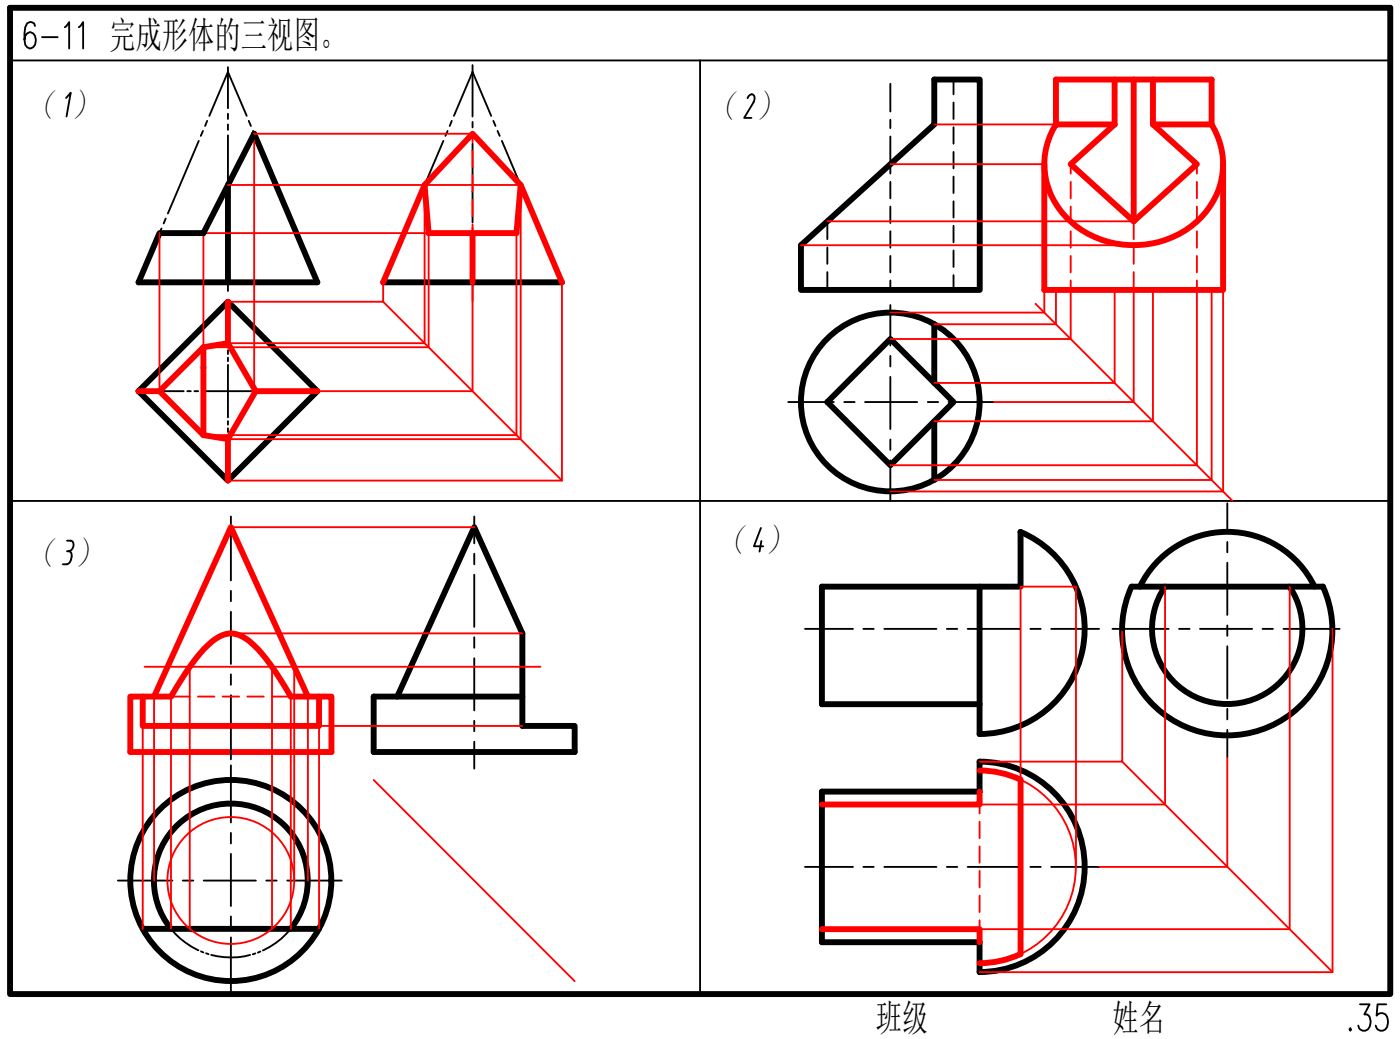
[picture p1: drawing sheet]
<svg xmlns="http://www.w3.org/2000/svg" width="95mm" height="71mm" viewBox="0 0 95 71" stroke-linecap="round" stroke-linejoin="round" font-family="sans-serif">
<defs><g id="words">
<g font-size="3.5">
<text x="52.7" y="9.3" transform="rotate(-90 52.7 9.3)">2）</text>
<text x="6.1" y="39.7" transform="rotate(-90 6.1 39.7)">3）</text>
<text x="53.4" y="39" transform="rotate(-90 53.4 39)">4）</text>
</g>
<g font-size="2.6">
<text x="7.5" y="3.3">完成形体的三视图。</text>
<text x="1.9" y="8">（ ）</text>
<text x="48.4" y="8.1">（ ）</text>
<text x="1.9" y="38.6">（ ）</text>
<text x="49" y="37.7">（ ）</text>
<text x="59.7" y="70.3">班级</text>
<text x="75.9" y="70.3">姓名</text>
</g>
</g></defs>
<g fill="none" stroke="#000" stroke-width=".4">
<path d="M.7 .5h94.1v67.3h-94.1zM15.5 12.6v6.6M17.3 9.1l4.3 10.1h-12.2l1.5-3.3h3zM26.1 19.2h12.2M63.7 5.4h3.1v14.4h-12.2v-3.1l9.1-8.2zM15.5 20.6l6.1 6.1-6.1 6.1-6.1-6.1zM56.4 27.4l4.3-4.3 4.3 4.3-4.3 4.3zM63.7 22.1v4M63.7 28.7v4M66.8 40v10M69.6 36.3a7.2 7.2 0 0 1 4.2 8 7.2 7.2 0 0 1-7 5.7M69.6 36.3v3.7h-13.6v8h10.8"/>
<path d="M77.2 40h13a7.2 7.2 0 0 1-6.5 10.1 7.2 7.2 0 0 1-6.5-10.1zM77.7 40a6.6 6.6 0 0 1 6-3.7 6.6 6.6 0 0 1 5.9 3.7M79.4 40a5.1 5.1 0 0 0 4.3 8 5.1 5.1 0 0 0 4.2-8M27.1 47.5l5.2-11.6 3.3 7.3v6.3h3.6v1.8h-13.7v-3.8h10.1M66.8 51.9a7.2 7.2 0 0 1 7.2 7.2 7.2 7.2 0 0 1-7.2 7.2M66.8 51.9v2.1h-10.8v10.2h10.8v2.1M9.7 63.3h12.1M11.7 63.3a5.2 5.2 0 0 1 .5-7.1 5.2 5.2 0 0 1 7.1 0 5.2 5.2 0 0 1 .5 7.1"/>
<circle cx="60.7" cy="27.4" r="6.1"/>
<circle cx="15.7" cy="60" r="6.9"/>
</g>
<!-- layer: 0 -->
<path d="M.7 4.1h94.1M4.5 6.7l.3-.4-.3 1.6M15.5 19.2v.6M47.7 4.1v63.7M.7 34.1h94.1M92.1 70.1l-.1 .1 .1 .1v-.1M92.7 68.5h.7l-.4 .6h.2a.62 .62 0 0 1 .2 .7 .62 .62 0 0 1-.5 .5l-.2-.1-.1-.3M94.5 68.5h-.6v.7a.41 .41 0 0 1 .7 .1 .6 .6 0 0 1-.5 1l-.2-.1-.1-.3" fill="none" stroke="#000" stroke-width=".13"/>
<path d="M2.4 1.8l-.1-.2-.2-.1-.3 .1a1.89 1.89 0 0 0 0 1.6l.2 .1a.58 .58 0 0 0 .4-.6 .58 .58 0 0 0-.4-.5l-.3 .2v.3M2.9 2.5h1M4.4 1.9l.3-.4v1.8M5.4 1.9l.3-.4v1.8" fill="none" stroke="#000" stroke-width=".13"/>
<g fill="none" stroke="#000" stroke-width=".13">
<path d="M10.7 16.3l-1.3 2.9M11 15.6l-.1 .3M11.3 14.9l-.1 .3M13.6 9.6l-2.2 5M13.8 8.9l-.1 .4M14.1 8.2l-.1 .4M14.3 7.9l1.2-3 1.3 3M15.5 4.6v2.8M15.5 7.8v.3M15.5 8.5v.4M15.5 9.2v5.4M15.5 15v.3"/>
<path d="M15.5 15.7v.4M15.5 16.5v2.7M17 8.2l.1 .4M17.3 8.9l.1 .4M17.5 9.6l2.1 5M19.8 14.9l.1 .3M20.1 15.6l.1 .3M20.4 16.3l1.2 2.9M27.4 16.3l-1.3 2.9M27.7 15.6l-.2 .3M28 14.9l-.2 .3M30.2 9.6l-2.1 5"/>
<path d="M30.5 8.9l-.1 .4M30.8 8.2l-.1 .4M31 7.9l1.2-3 1.3 3M32.2 4.4v3.5M32.2 8.3v.4M32.2 9.1v.3M32.2 9.8v5.4M32.2 15.5v.4M32.2 16.3v.4M32.2 17v3.5M33.6 8.2l.2 .4M33.9 8.9l.2 .4"/>
<path d="M34.2 9.6l2.1 5M36.5 14.9l.1 .3M36.8 15.6l.1 .3M37 16.3l1.3 2.9M9.4 26.7h3.1M12.8 26.7h.2M13.3 26.7h.2M13.8 26.7h3.5M15.5 20.6v3M15.5 23.9v.2M15.5 24.4v.2M15.5 24.9v3.6"/>
<path d="M15.5 28.7v.2M15.5 29.2v.2M15.5 29.7v3.1M17.6 26.7h.2M18.1 26.7h.2M18.6 26.7h3M11.6 63.3a5.3 5.3 0 0 0 1.9 1.5M13.7 64.8l.2 .1M14.1 65h.1M14.4 65.1l1.3 .2 1.4-.2M17.4 65h-.2M17.8 64.9h-.2"/>
<path d="M19.8 63.3l-.6 .7-1.3 .8"/>
</g>
<g fill="none" stroke="#000" stroke-width=".13">
<path d="M60.7 5.7v1.9M60.7 8.2v.5M60.7 9.3v1.9M15.7 35.2v4.4M32.3 35.2v1.8M32.3 37.7v.8M32.3 39.2v3.5M53.7 27.4h3.2M57.6 27.4h.7M59 27.4h3.5M60.7 20.8v2.8M60.7 24.3v.7"/>
<path d="M60.7 25.7v3.5M60.7 30v.7M60.7 31.4v2.7M63.3 27.4h.7M64.7 27.4h3.1M83.7 34.3v1.9M83.7 36.9v.7M83.7 38.4v3.5M15.7 40.3v.7M15.7 41.7v3.6M15.7 46v.7M15.7 47.4v4.4"/>
<path d="M15.7 52.2v3.9M15.7 56.8v.7M15.7 58.2v3.6M32.3 43.4v.8M32.3 44.9v3.5M32.3 49.1v.7M32.3 50.6v1.8M54.9 42.9h3.3M54.9 59.1h3.3M58.9 42.9h.7M58.9 59.1h.7M60.3 42.9h3.6"/>
<path d="M60.3 59.1h3.6M64.6 42.9h.7M64.6 59.1h.7M66 42.9h3.5M66 59.1h3.5M70.3 42.9h.7M70.3 59.1h.7M71.7 42.9h3.2M71.7 59.1h3.2M75.9 42.9h3.8M80.4 42.9h.7M81.8 42.9h3.6"/>
<path d="M83.7 42.6v.7M83.7 44.1v3.5M83.7 48.3v.7M83.7 49.7v2M86.1 42.9h.7M87.5 42.9h3.9M8 60h3.8M12.5 60h.7M13.9 60h3.5M15.7 62.5v.7M15.7 63.9v3.9M18.2 60h.7"/>
<path d="M19.6 60h3.7"/>
</g>
<g fill="none" stroke="#000" stroke-width=".13">
<path d="M56.4 15.1v1.2M56.4 16.9v1.1M56.4 18.5v1.3M60.7 11.2v.6M60.7 12.4v1.1M60.7 14.1v1.1M60.7 15.8v1.1M60.7 17.4v1.2M60.7 19.1v.7M65 5.4v1M65 7v1.1M65 8.7v1.1"/>
<path d="M65 10.4v1.1M65 12v1.2M65 13.7v1.1M65 15.4v1.1M65 17.1v1.1M65 18.8v1"/>
</g>
<g fill="none" stroke="#f00" stroke-width=".13">
<path d="M10.9 15.9v10.8M13.9 15.9h21.3v13.8h-21.3zM15.5 12.6h20v17.3h-20M26.1 19.2v1.4h-10.6M29 12.6v10.8h-13.5M29.2 15.9v7.8h-15.3M32.2 19.2v7.5h-10.6M32.2 9.1h-14.9v17.6M38.3 19.2v13.6h-22.8M54.6 16.7h22.7M56.4 15.1h20.9M60.7 11.2h10.5"/>
<path d="M63.7 8.5h12.3M71.2 19.8v1.5h-10.5M72 19.8v2.3h-8.3M73 19.8v3.3h-12.3M76 19.8v6.3h-12.3M76 16.6v.1M77.3 19.8v7.6h-9.5M78.6 19.8v8.9h-14.9M78.6 8.5h4M81.6 19.8v11.9h-20.9M82.6 19.8v12.9h-18.9M83.4 19.8v13.7h-22.7"/>
<path d="M15.7 35.9h16.6M26.1 20.6l12.2 12.2M70.6 20.7l13.4 13.4M79.4 40v14.8h-23.4M87.9 40v23.3h-31.9M9.7 47.5v15.8M9.9 45.4h27M10.5 47.5v12.5M11.7 47.5v15.8M12.9 45.4v17.9M15.7 43.2h19.9M18.5 45.4v17.9"/>
<path d="M19.8 47.5v15.8M20.1 45.4v14.6M21 47.5v12.5M21.8 47.5v15.8M21.8 49.5h13.8M25.5 53.2l13.7 13.7M66.8 52.5a6.6 6.6 0 0 1 6.6 6.6 6.6 6.6 0 0 1-6.6 6.6M73.4 59.1v-19.1h-3.8v25M76.5 43.1v8.8h-9.7M76.5 51.9l14.4 14.4M83.7 51.7v7.4h-8.8M90.9 42.9v23.4h-24.1"/>
<circle cx="15.7" cy="60" r="4.3"/>
</g>
<g fill="none" stroke="#f00" stroke-width=".4">
<path d="M29 12.6l-2.9 6.6M32.2 9.1l3.3 3.5-.3 3.3h-6l-.2-3.3zM32.2 15.9v3.3M35.5 12.6l2.8 6.6M71.2 11.2v8.6h12.2v-8.6M72 8.5v-3.1h10.6v3.1M76 8.5l-3 2.7 4.3 3.9 4.3-3.9-3-2.7M76 8.5h-4a5.3 5.3 0 0 0 2.7 7.7 6.3 6.3 0 0 0 8.4-3.4 5.1 5.1 0 0 0-.5-4.3h-4M76 5.4v3.1M77.3 5.4v9.7M78.6 5.4v3.1M9.4 26.7h1.5"/>
<path d="M13.9 23.7l-3 3 3 3M13.9 23.7v6M13.9 23.7l1.6-.3 1.9 3.3-1.9 3.2-1.6-.2M15.5 20.6v2.8M15.5 29.9v2.9M17.3 26.7h4.3M8.9 47.5h2.8a11.2 11.2 0 0 1 3.3-4.1 1.86 1.86 0 0 1 2.3 .6 15.4 15.4 0 0 1 2.5 3.5h2.8v3.8h-13.7zM9.7 47.5v2h12.1v-2M10.5 47.5l5.2-11.6 5.3 11.6M66.8 52.5l1.4 .2 1.4 .4M66.8 54v.8h-10.8M69.6 53.1v11.9"/>
<path d="M56 63.3h10.8v.9M69.6 65l-1.4 .5-1.4 .2"/>
</g>
<g fill="none" stroke="#f00" stroke-width=".13">
<path d="M32.2 9.1v.6M32.2 10.3v1.1M32.2 11.9v1.2M32.2 13.6v1.1M32.2 15.3v.6M73 11.2v.6M73 12.4v1.1M73 14.1v1.1M73 15.8v1.1M73 17.4v1.2M73 19.1v.7M77.3 15.1v1.2"/>
<path d="M77.3 16.9v1.1M77.3 18.5v1.3M81.6 11.2v.6M81.6 12.4v1.1M81.6 14.1v1.1M81.6 15.8v1.1M81.6 17.4v1.2M81.6 19.1v.7M11.7 47.5h1.2M13.5 47.5h1.1M15.2 47.5h1.1M16.9 47.5h1.1"/>
<path d="M18.5 47.5h1.3M66.8 54.8v.6M66.8 56v1.1M66.8 57.7v1.1M66.8 59.4v1.1M66.8 61v1.2M66.8 62.7v.6"/>
</g>
<use href="#words"/>
</svg>
